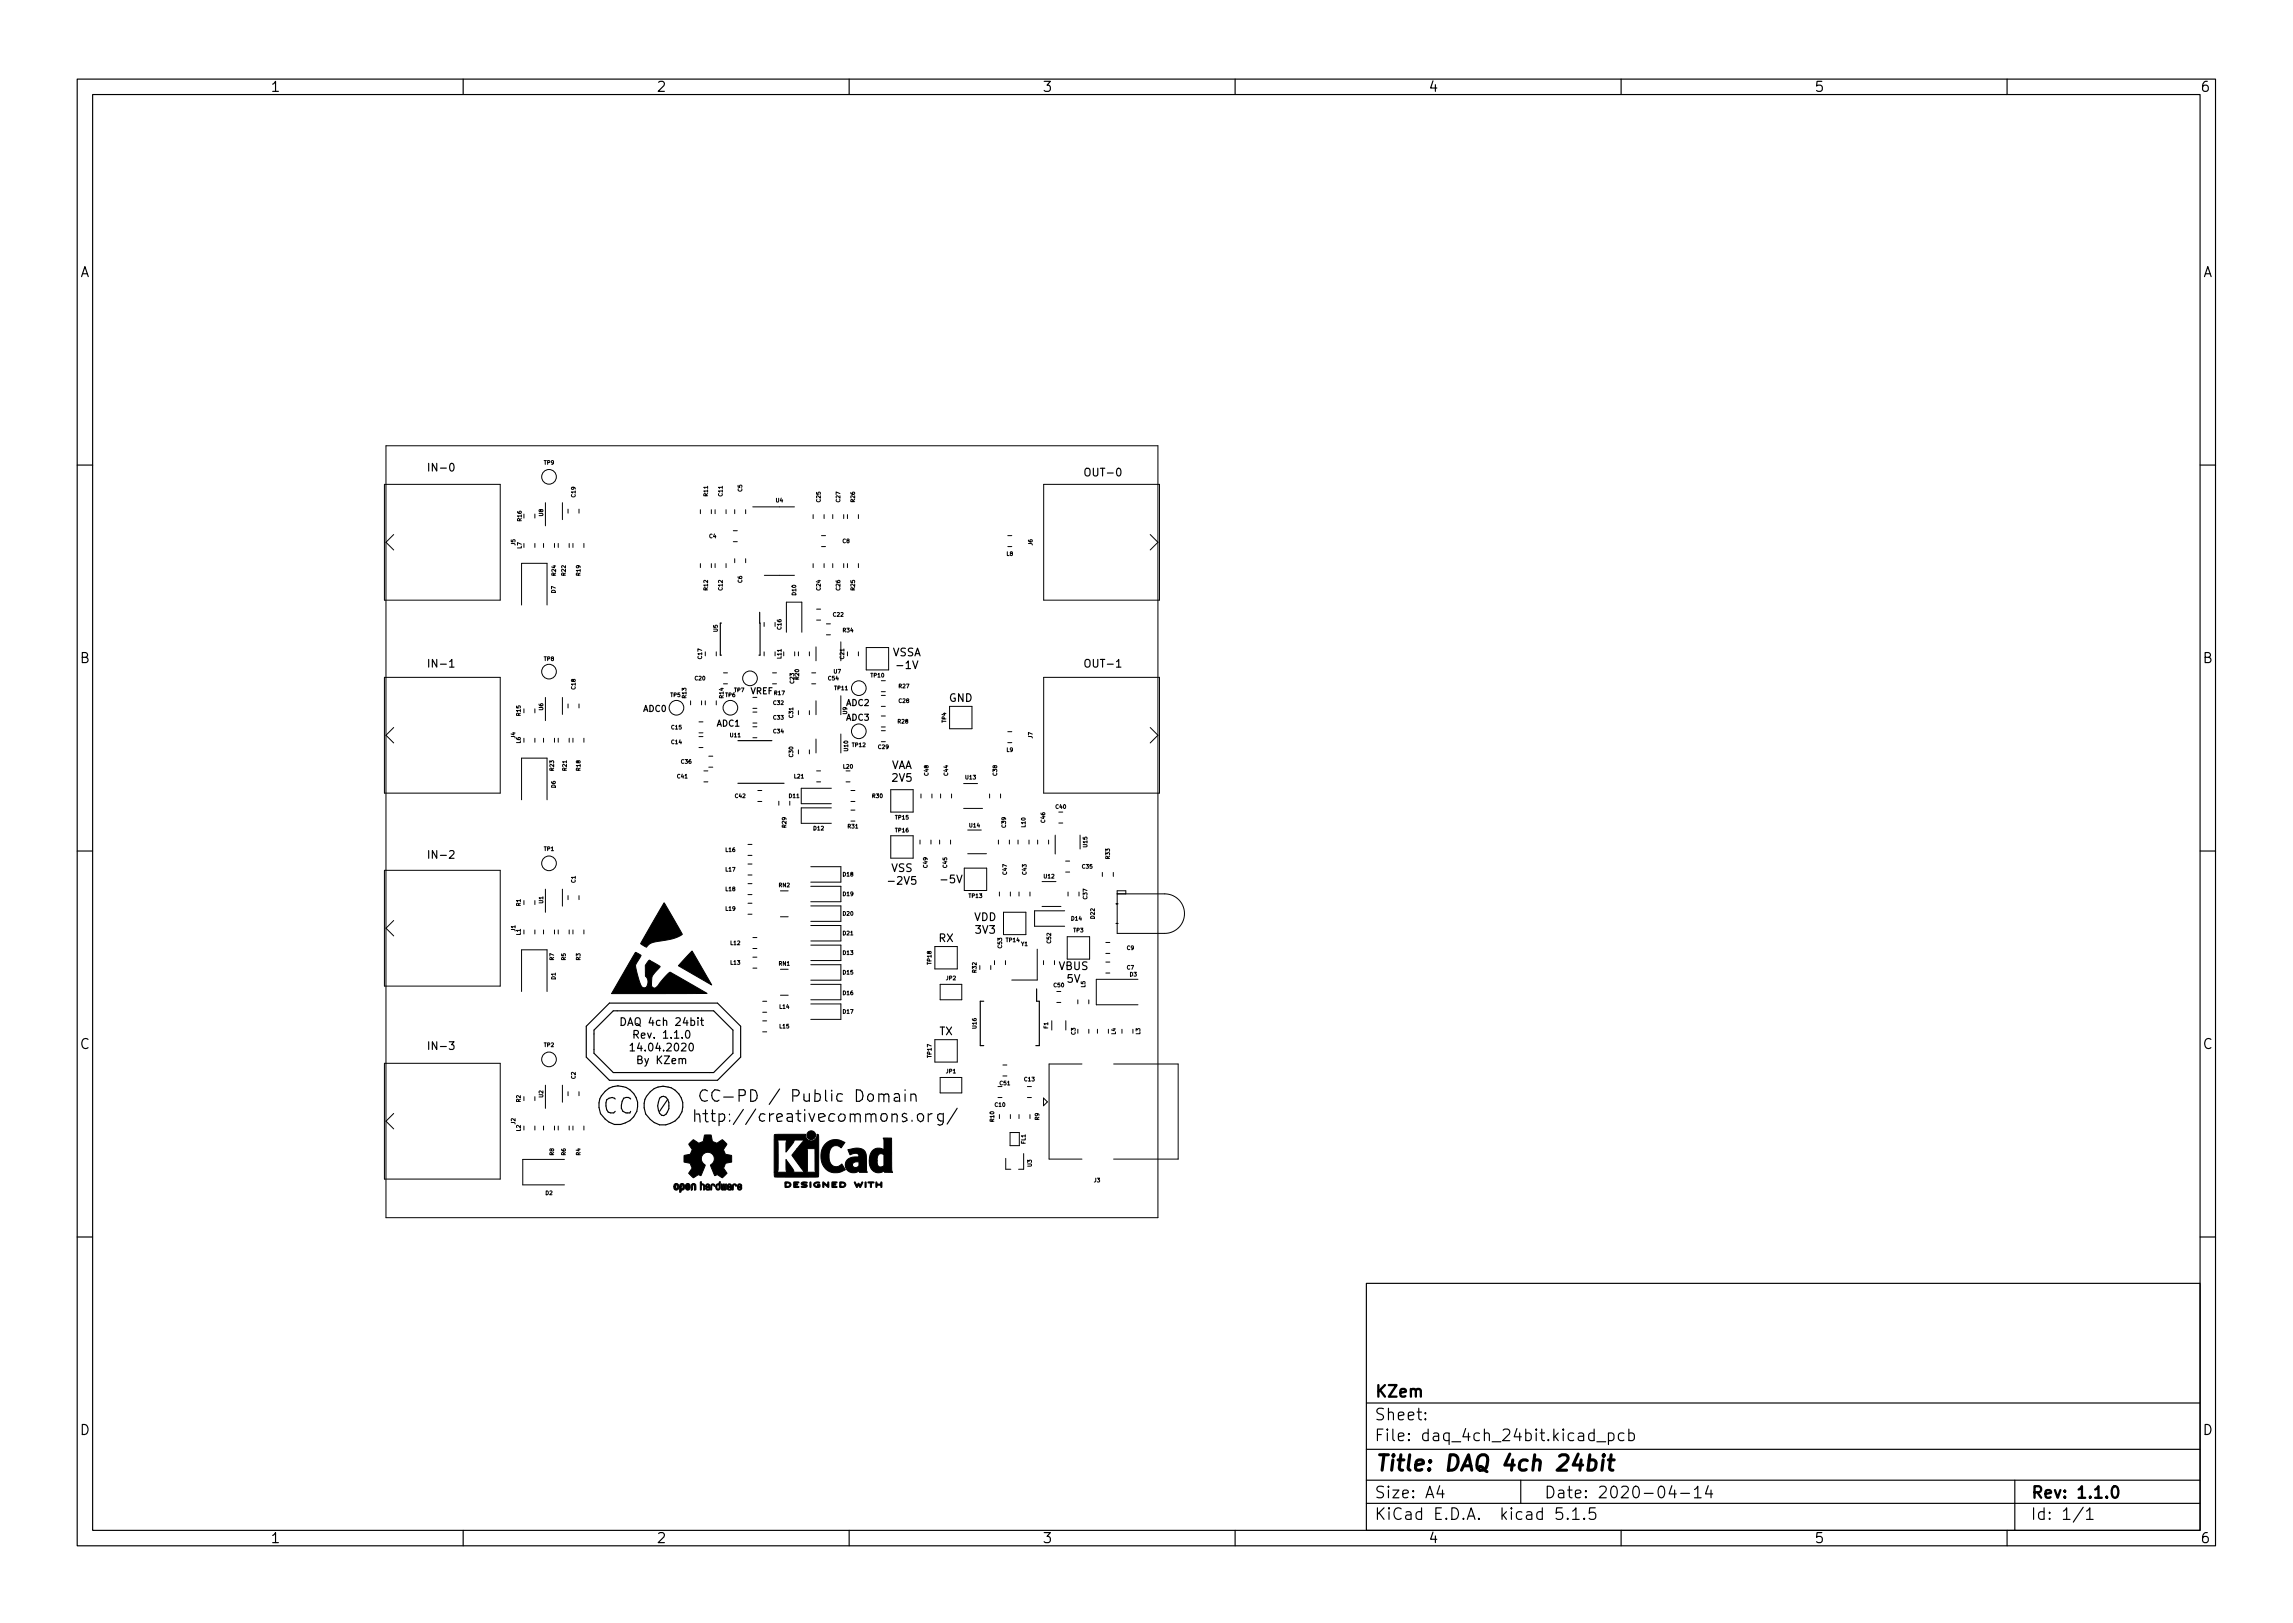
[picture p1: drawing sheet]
<svg xmlns="http://www.w3.org/2000/svg" width="297mm" height="210mm" viewBox="0 0 297 210" stroke-linecap="round" stroke-linejoin="round" font-family="sans-serif">
<defs><g id="words">
<text font-size="2.8" x="178" y="190.6">Title: DAQ 4ch 24bit</text>
<g font-size="2.1">
<text x="178" y="184">Sheet:</text>
<text x="178" y="181">KZem</text>
<text x="178" y="186.7">File: daq_4ch_24bit.kicad_pcb</text>
<text x="178" y="196.9">KiCad E.D.A. kicad 5.1.5</text>
<text x="178" y="194.1">Size: A4</text>
<text x="200" y="194.1">Date: 2020-04-14</text>
<text x="263" y="194.1">Rev: 1.1.0</text>
<text x="263" y="196.9">Id: 1/1</text>
</g>
<g font-size="1.8">
<text x="35" y="11.9">1</text>
<text x="85" y="11.9">2</text>
<text x="135" y="11.9">3</text>
<text x="185" y="11.9">4</text>
<text x="235" y="11.9">5</text>
<text x="285" y="11.9">6</text>
<text x="10.3" y="35.9">A</text>
<text x="285.3" y="35.9">A</text>
<text x="10.3" y="85.9">B</text>
<text x="285.3" y="85.9">B</text>
<text x="10.3" y="135.9">C</text>
<text x="285.3" y="135.9">C</text>
<text x="10.3" y="185.9">D</text>
<text x="285.3" y="185.9">D</text>
<text x="35" y="199.9">1</text>
<text x="85" y="199.9">2</text>
<text x="135" y="199.9">3</text>
<text x="185" y="199.9">4</text>
<text x="235" y="199.9">5</text>
<text x="285" y="199.9">6</text>
</g>
<g font-size="1.4">
<text x="55.8" y="61.1">IN-0</text>
<text x="140.8" y="61.7">OUT-0</text>
<text x="55.8" y="86.5">IN-1</text>
<text x="115.6" y="85">VSSA</text>
<text x="116.4" y="86.7">-1V</text>
<text x="140.8" y="86.5">OUT-1</text>
<text x="122.9" y="90.9">GND</text>
<text x="115.4" y="99.6">VAA</text>
<text x="115.6" y="101.3">2V5</text>
<text x="55.8" y="111.2">IN-2</text>
<text x="115.4" y="113">VSS</text>
<text x="115.4" y="114.6">-2V5</text>
<text x="122.1" y="114.4">-5V</text>
<text x="126.2" y="119.3">VDD</text>
<text x="121.6" y="122">RX</text>
<text x="126.4" y="121">3V3</text>
<text x="137.1" y="125.7">VBUS</text>
<text x="138.2" y="127.3">5V</text>
<text x="55.8" y="136">IN-3</text>
<text x="81" y="132.9">DAQ 4ch 24bit</text>
<text x="82.2" y="136.2">14.04.2020</text>
<text x="82.5" y="134.5">Rev. 1.1.0</text>
<text x="82.7" y="137.8">By KZem</text>
<text x="121.7" y="134.1">TX</text>
</g>
<g font-size="1.1">
<text x="97.2" y="89.9">VREF</text>
<text x="83.3" y="92.2">ADC0</text>
<text x="92.8" y="94.1">ADC1</text>
<text x="109.6" y="93.4">ADC3</text>
<text x="109.6" y="91.5">ADC2</text>
</g>
<g font-size=".7">
<text x="70.5" y="60.2">TP9</text>
<text x="74.5" y="64.4" transform="rotate(-90 74.5 64.4)">C19</text>
<text x="91.7" y="64.3" transform="rotate(-90 91.7 64.3)">R11</text>
<text x="93.6" y="64.3" transform="rotate(-90 93.6 64.3)">C11</text>
<text x="96.1" y="63.7" transform="rotate(-90 96.1 63.7)">C5</text>
<text x="100.5" y="65.1">U4</text>
<text x="106.3" y="65" transform="rotate(-90 106.3 65)">C25</text>
<text x="108.8" y="65" transform="rotate(-90 108.8 65)">C27</text>
<text x="110.7" y="65" transform="rotate(-90 110.7 65)">R26</text>
<text x="66.7" y="70.6" transform="rotate(-90 66.7 70.6)">J5</text>
<text x="67.6" y="71.1" transform="rotate(-90 67.6 71.1)">L7</text>
<text x="67.6" y="67.5" transform="rotate(-90 67.6 67.5)">R16</text>
<text x="70.4" y="66.9" transform="rotate(-90 70.4 66.9)">U8</text>
<text x="91.9" y="69.7">C4</text>
<text x="109.2" y="70.3">C8</text>
<text x="130.4" y="72">L8</text>
<text x="133.8" y="70.6" transform="rotate(-90 133.8 70.6)">J6</text>
<text x="72" y="76.8" transform="rotate(-90 72 76.8)">D7</text>
<text x="72" y="74.5" transform="rotate(-90 72 74.5)">R24</text>
<text x="73.3" y="74.5" transform="rotate(-90 73.3 74.5)">R22</text>
<text x="75.2" y="74.5" transform="rotate(-90 75.2 74.5)">R19</text>
<text x="91.7" y="76.5" transform="rotate(-90 91.7 76.5)">R12</text>
<text x="93.6" y="76.5" transform="rotate(-90 93.6 76.5)">C12</text>
<text x="96.1" y="75.5" transform="rotate(-90 96.1 75.5)">C6</text>
<text x="103.1" y="77.1" transform="rotate(-90 103.1 77.1)">D10</text>
<text x="106.3" y="76.5" transform="rotate(-90 106.3 76.5)">C24</text>
<text x="108.8" y="76.5" transform="rotate(-90 108.8 76.5)">C26</text>
<text x="110.7" y="76.5" transform="rotate(-90 110.7 76.5)">R25</text>
<text x="93" y="81.8" transform="rotate(-90 93 81.8)">U5</text>
<text x="101.2" y="81.5" transform="rotate(-90 101.2 81.5)">C16</text>
<text x="107.9" y="79.9">C22</text>
<text x="109.2" y="81.9">R34</text>
<text x="70.5" y="85.6">TP8</text>
<text x="74.5" y="89.3" transform="rotate(-90 74.5 89.3)">C18</text>
<text x="90" y="88.1">C20</text>
<text x="90.9" y="85.3" transform="rotate(-90 90.9 85.3)">C17</text>
<text x="95.1" y="89.7">TP7</text>
<text x="101.2" y="85.3" transform="rotate(-90 101.2 85.3)">L11</text>
<text x="102.9" y="88.5" transform="rotate(-90 102.9 88.5)">C23</text>
<text x="103.5" y="88" transform="rotate(-90 103.5 88)">R20</text>
<text x="107.3" y="88.1">C54</text>
<text x="108" y="87.2">U7</text>
<text x="108.1" y="89.4">TP11</text>
<text x="109.3" y="85.3" transform="rotate(-90 109.3 85.3)">C21</text>
<text x="112.8" y="87.7">TP10</text>
<text x="116.5" y="89.1">R27</text>
<text x="66.7" y="95.6" transform="rotate(-90 66.7 95.6)">J4</text>
<text x="67.4" y="92.7" transform="rotate(-90 67.4 92.7)">R15</text>
<text x="70.4" y="92" transform="rotate(-90 70.4 92)">U6</text>
<text x="86.9" y="90.3">TP5</text>
<text x="87" y="94.5">C15</text>
<text x="88.9" y="90.4" transform="rotate(-90 88.9 90.4)">R13</text>
<text x="93.7" y="90.4" transform="rotate(-90 93.7 90.4)">R14</text>
<text x="94" y="90.3">TP6</text>
<text x="94.6" y="95.5">U11</text>
<text x="100.2" y="95">C34</text>
<text x="100.2" y="93.2">C33</text>
<text x="100.2" y="91.3">C32</text>
<text x="100.3" y="90">R17</text>
<text x="102.7" y="93" transform="rotate(-90 102.7 93)">C31</text>
<text x="109.7" y="92.5" transform="rotate(-90 109.7 92.5)">U9</text>
<text x="116.3" y="93.7">R28</text>
<text x="116.5" y="91">C28</text>
<text x="122.6" y="93.6" transform="rotate(-90 122.6 93.6)">TP4</text>
<text x="133.8" y="95.6" transform="rotate(-90 133.8 95.6)">J7</text>
<text x="67.4" y="96.3" transform="rotate(-90 67.4 96.3)">L6</text>
<text x="71.8" y="99.8" transform="rotate(-90 71.8 99.8)">R23</text>
<text x="73.4" y="99.8" transform="rotate(-90 73.4 99.8)">R21</text>
<text x="75.2" y="99.8" transform="rotate(-90 75.2 99.8)">R18</text>
<text x="87" y="96.4">C14</text>
<text x="87.8" y="100.8">C41</text>
<text x="88.3" y="98.9">C36</text>
<text x="102.7" y="98" transform="rotate(-90 102.7 98)">C30</text>
<text x="102.9" y="100.8">L21</text>
<text x="109.3" y="99.6">L20</text>
<text x="109.9" y="97.3" transform="rotate(-90 109.9 97.3)">U10</text>
<text x="110.4" y="96.8">TP12</text>
<text x="113.8" y="97">C29</text>
<text x="120.3" y="100.5" transform="rotate(-90 120.3 100.5)">C48</text>
<text x="122.8" y="100.5" transform="rotate(-90 122.8 100.5)">C44</text>
<text x="125.1" y="101">U13</text>
<text x="129.2" y="100.5" transform="rotate(-90 129.2 100.5)">C38</text>
<text x="130.4" y="97.4">L9</text>
<text x="72" y="102.1" transform="rotate(-90 72 102.1)">D6</text>
<text x="95.2" y="103.4">C42</text>
<text x="101.8" y="107.2" transform="rotate(-90 101.8 107.2)">R29</text>
<text x="102.2" y="103.4">D11</text>
<text x="105.4" y="107.6">D12</text>
<text x="109.9" y="107.3">R31</text>
<text x="113" y="103.4">R30</text>
<text x="116" y="107.8">TP16</text>
<text x="116" y="106.2">TP15</text>
<text x="125.6" y="107.2">U14</text>
<text x="130.3" y="107.2" transform="rotate(-90 130.3 107.2)">C39</text>
<text x="132.8" y="107.1" transform="rotate(-90 132.8 107.1)">L10</text>
<text x="135.4" y="106.6" transform="rotate(-90 135.4 106.6)">C46</text>
<text x="136.8" y="104.8">C40</text>
<text x="70.5" y="110.2">TP1</text>
<text x="94" y="112.9">L17</text>
<text x="94" y="110.4">L16</text>
<text x="109.2" y="113.5">D18</text>
<text x="120.1" y="112.4" transform="rotate(-90 120.1 112.4)">C49</text>
<text x="122.7" y="112.4" transform="rotate(-90 122.7 112.4)">C45</text>
<text x="130.4" y="113.3" transform="rotate(-90 130.4 113.3)">C47</text>
<text x="133" y="113.3" transform="rotate(-90 133 113.3)">C43</text>
<text x="135.3" y="113.8">U12</text>
<text x="140.2" y="112.5">C35</text>
<text x="140.8" y="109.7" transform="rotate(-90 140.8 109.7)">U15</text>
<text x="143.8" y="111.2" transform="rotate(-90 143.8 111.2)">R33</text>
<text x="67.4" y="117.4" transform="rotate(-90 67.4 117.4)">R1</text>
<text x="70.4" y="117" transform="rotate(-90 70.4 117)">U1</text>
<text x="74.5" y="114.4" transform="rotate(-90 74.5 114.4)">C1</text>
<text x="94" y="118">L19</text>
<text x="94" y="115.4">L18</text>
<text x="100.9" y="114.9">RN2</text>
<text x="109.2" y="118.6">D20</text>
<text x="109.2" y="116.1">D19</text>
<text x="125.5" y="116.3">TP13</text>
<text x="138.8" y="119.2">D14</text>
<text x="140.8" y="116.5" transform="rotate(-90 140.8 116.5)">C37</text>
<text x="141.8" y="119" transform="rotate(-90 141.8 119)">D22</text>
<text x="66.7" y="120.6" transform="rotate(-90 66.7 120.6)">J1</text>
<text x="67.4" y="121.1" transform="rotate(-90 67.4 121.1)">L1</text>
<text x="71.8" y="124.4" transform="rotate(-90 71.8 124.4)">R7</text>
<text x="73.3" y="124.4" transform="rotate(-90 73.3 124.4)">R5</text>
<text x="75.2" y="124.4" transform="rotate(-90 75.2 124.4)">R3</text>
<text x="94.7" y="125">L13</text>
<text x="94.7" y="122.4">L12</text>
<text x="100.9" y="125.1">RN1</text>
<text x="109.2" y="121.1">D21</text>
<text x="109.2" y="123.7">D13</text>
<text x="120.6" y="124.9" transform="rotate(-90 120.6 124.9)">TP18</text>
<text x="126.5" y="126" transform="rotate(-90 126.5 126)">R32</text>
<text x="129.8" y="122.8" transform="rotate(-90 129.8 122.8)">C53</text>
<text x="130.4" y="122">TP14</text>
<text x="132.3" y="122.5">Y1</text>
<text x="136.1" y="122.2" transform="rotate(-90 136.1 122.2)">C52</text>
<text x="139.1" y="120.8">TP3</text>
<text x="146" y="123.1">C9</text>
<text x="146" y="125.6">C7</text>
<text x="72" y="126.9" transform="rotate(-90 72 126.9)">D1</text>
<text x="101" y="130.7">L14</text>
<text x="109.2" y="131.3">D17</text>
<text x="109.2" y="128.9">D16</text>
<text x="109.2" y="126.2">D15</text>
<text x="122.6" y="127">JP2</text>
<text x="136.5" y="127.9">C50</text>
<text x="140.6" y="127.9" transform="rotate(-90 140.6 127.9)">L5</text>
<text x="146.4" y="126.5">D3</text>
<text x="70.5" y="135.6">TP2</text>
<text x="101" y="133.2">L15</text>
<text x="120.7" y="137" transform="rotate(-90 120.7 137)">TP17</text>
<text x="126.5" y="133.2" transform="rotate(-90 126.5 133.2)">U16</text>
<text x="135.8" y="133.2" transform="rotate(-90 135.8 133.2)">F1</text>
<text x="139.3" y="134" transform="rotate(-90 139.3 134)">C3</text>
<text x="144.5" y="134" transform="rotate(-90 144.5 134)">L4</text>
<text x="147.7" y="134" transform="rotate(-90 147.7 134)">L3</text>
<text x="67.4" y="142.8" transform="rotate(-90 67.4 142.8)">R2</text>
<text x="70.4" y="142.2" transform="rotate(-90 70.4 142.2)">U2</text>
<text x="74.5" y="139.8" transform="rotate(-90 74.5 139.8)">C2</text>
<text x="122.6" y="139">JP1</text>
<text x="128.9" y="143.4">C10</text>
<text x="129.5" y="140.6">C51</text>
<text x="132.7" y="140.1">C13</text>
<text x="66.7" y="145.6" transform="rotate(-90 66.7 145.6)">J2</text>
<text x="67.4" y="146.5" transform="rotate(-90 67.4 146.5)">L2</text>
<text x="71.8" y="149.7" transform="rotate(-90 71.8 149.7)">R8</text>
<text x="73.3" y="149.7" transform="rotate(-90 73.3 149.7)">R6</text>
<text x="75.2" y="149.7" transform="rotate(-90 75.2 149.7)">R4</text>
<text x="128.8" y="145.3" transform="rotate(-90 128.8 145.3)">R10</text>
<text x="132.8" y="148.2" transform="rotate(-90 132.8 148.2)">FL1</text>
<text x="134.6" y="145.1" transform="rotate(-90 134.6 145.1)">R9</text>
<text x="70.7" y="154.8">D2</text>
<text x="133.6" y="151.1" transform="rotate(-90 133.6 151.1)">U3</text>
<text x="141.7" y="153.2">J3</text>
</g>
</g></defs>
<g fill="none" stroke="#000" stroke-width=".15">
<path d="M10 10.2h277v190.1h-277zM12 12.2h273v186.1h-273zM60 10.2v2M110 10.2v2M160 10.2v2M210 10.2v2M260 10.2v2M10 60.2h2M98.4 79.3l.1 5.6h-.2M285 60.2h2M58.2 86.4h.6M93.5 80.7h-.2v4.2h.2"/>
<path d="M95.6 95.9h4.4M144.6 86.4h.6M10 110.2h2M95.6 101.5h6M285 110.2h2M75.9 132.9l3-3h14l3 3v4l-3 3h-14l-3-3zM76.9 133.4l2.5-2.5h13l2.5 2.5v3l-2.5 2.5h-13l-2.5-2.5zM80.5 131.8a.51 .51 0 0 1 .5 .5 .51 .51 0 0 1-.5 .5zM81.6 135.4l.3-.3v1M81.6 136.1h.6M82.1 134h.5l.1-.2v-.2l-.2-.1h-.4v1M89.3 135.2l.2-.1a.53 .53 0 0 1 .3 .5 .53 .53 0 0 1-.3 .5h-.2l-.1-.3z"/>
<path d="M90.7 132.2h.4M90.9 131.8v.9l.2 .1M127.4 129.7h-.4v5.8h.4M134.3 128.1v1.6h.3v5.8h-.4M78.4 141.4a2.5 2.5 0 0 1 4 .7 2.5 2.5 0 0 1-2 3.6 2.55 2.55 0 0 1-2.8-2.2 2.26 2.26 0 0 1 .8-2.1zM79.7 142.4a.78 .78 0 0 0-1 0 .78 .78 0 0 0-.2 .9l.1 .5a.67 .67 0 0 0 1.1 .2M81.7 142.4a.66 .66 0 0 0-.9-.1 1.58 1.58 0 0 0-.1 1.7l.4 .2h.5l.1-.2M84.2 141.4a2.5 2.5 0 0 1 4 .8 2.5 2.5 0 0 1-2 3.5 2.55 2.55 0 0 1-2.8-2.2 2.26 2.26 0 0 1 .8-2.1zM85.4 142.3l.3-.2 .2-.1 .3 .1a1.56 1.56 0 0 1-.2 2.4h-.3a1.83 1.83 0 0 1-.3-2.2zM86.5 142.4l-1.1 1.6M90 143.8v1.5M90.1 144.3h.4l.1 .2 .1 .9"/>
<path d="M91 144.3h.6M91.4 143.8v1.4l.1 .1h.2M91.6 141.3l-.3-.1h-.3a.8 .8 0 0 0-.3 .8 .8 .8 0 0 0 .6 .7l.3-.1M92.1 144.3h.5M92.3 143.8v1.4l.3 .1M93.1 144.3v1.5M93.2 141.3l-.6-.1a.86 .86 0 0 0 0 1.4l.3 .1 .2-.2M93.2 144.4l.4-.1 .2 .1 .1 .4-.1 .3-.3 .2h-.3M93.7 142.1h1.3M94.5 144.3v.1M94.5 145.1v.2M95.7 141.9h.5l.3-.1v-.4l-.2-.2h-.6v1.5"/>
<path d="M96.3 143.7l-1.3 2M97.2 141.2v1.5a.76 .76 0 0 0 .9-.7 .76 .76 0 0 0-.6-.8h-.2M97.9 143.7l-1.3 2M99.1 144.4l-.3-.1h-.3l-.2 .4 .1 .4 .3 .2 .3-.1M99.7 144.2v1.1M100.2 144.3l-.4 .2M100.7 144.8l.6-.2-.2-.3-.4 .1-.1 .2v.4l.1 .3 .6-.1M101 141.1l-1.4 2M101.9 144.3h.6l.1 .2v.8M102.5 144.7l-.5 .1-.1 .1 .1 .3 .1 .1h.5M102.8 142h.4l.2-.2 .1-.2-.1-.3-.2-.1h-.5v1.5M103.1 144.3h.6"/>
<path d="M103.4 143.8v1.3l.3 .2M104.1 141.7v.8l.4 .2 .3-.1M104.2 143.7v.2M104.2 144.3v1M104.8 144.2l.4 1.1 .3-1M104.8 141.7v1M105.6 141.2l-.1 1.5h.4l.3-.2 .1-.4-.1-.3-.6-.1M106.1 144.8l.8-.2-.3-.3-.6 .1 .1 .7 .2 .2 .5-.1M106.9 141.2v1.3l.2 .2M107.7 141.2v.1M107.7 141.7v.9M108.1 144.4l-.5-.1-.2 .2-.1 .4 .1 .2 .1 .1 .3 .1 .2-.1"/>
<path d="M109.1 144.3h-.2l-.3 .4 .1 .5 .2 .1 .5-.2 .1-.3-.1-.3-.2-.2M109.1 141.8l-.2-.1h-.4l-.1 .3v.4l.1 .2h.6M110.1 144.3v1M110.2 144.4l.4-.1 .1 .2v.8M110.8 144.4l.3-.1 .3 .2v.9M110.9 141.2h.5a.86 .86 0 0 1-.1 1.5h-.4zM112.1 144.3v1M112.2 144.4l.4-.1 .2 .1v1M112.8 141.7l-.3 .1-.1 .3v.3l.2 .3 .3-.1 .2-.2v-.5l-.2-.2M112.9 144.4l.4-.1 .1 .1 .1 .9M113.8 141.7v1M113.9 141.8l.3-.1 .3 .2v.8"/>
<path d="M114.5 141.8l.2-.1h.3l.1 .1v1M114.8 144.4a.44 .44 0 0 0-.7 .1v.5l.2 .2 .2 .1a.62 .62 0 0 0 .4-.8M115.5 144.3v1M115.6 144.4l.5-.1 .1 .2v.9M115.8 141.8l.2-.1h.3l.2 .2v.8M116.3 142.2h-.3l-.2 .1v.3l.2 .1 .4-.1M117.2 141.2v.1M117.2 141.7v1M117.4 144.3l-.3-.1-.2 .2v.2l.5 .3 .1 .2-.5 .2-.1-.1M118 141.7v.9M118 141.8h.5l.1 .2 .1 .7M118.1 145.1v.2"/>
<path d="M119.4 144.3h-.3l-.3 .2 .1 .6 .3 .2 .3-.1 .1-.4v-.2l-.2-.3M120.2 144.3v1M120.7 144.3l-.4 .1M122.1 144.3h-.4l-.2 .1-.1 .4 .2 .3 .5 .1M122.2 144.2v1.2l-.2 .3-.3 .1-.2-.1M124 143.6l-1.3 2M10 160.2h2M177 166.3h108v32h-108zM285 160.2h2M60 198.3v2M110 198.3v2M160 198.3v2"/>
<path d="M177 194.8h108M177 191.8h108M177 187.8h108M177 181.8h108M184.6 183.8l.1 .1h-.1v-.1v.1M184.6 183l.1 .1h-.1v-.1v.1M186.5 192.5l-.4 1h1M186.9 193v1M197 191.8v3M202.4 195.3h-.8v.7l.2-.1 .5 .1 .1 .2v.5l-.3 .1h-.3l-.2-.1M203.1 196.7v.1h-.1l.1-.1v.1M203.7 195.8l.4-.5v1.5"/>
<path d="M203.7 196.8h.9M205.2 196.7l.1 .1h-.1h-.1l.1-.1v.1M206.6 195.3h-.7v.7l.2-.1 .5 .1 .1 .2-.1 .5-.2 .1h-.3l-.2-.1M206.9 186.8h1.1M208.4 185.7l.4-.1 .3 .3v.4l-.2 .3h-.1h-.4M208.4 185.6v1.5M210 198.3v2M210.4 185.7l-.5-.1-.3 .3v.4l.2 .3h.1h.5M211 185.7l.4-.1 .3 .3v.4l-.1 .3h-.2h-.4M211 185.1v1.5M216.6 192.5l-.4 1h.9M216.9 193v1"/>
<path d="M217.7 193.5h1.2M219.5 193l.4-.5v1.5M219.5 194h.9M221.3 192.5l-.4 1h1M221.6 193v1M260 198.3v2M261 191.8v6.5M269.9 195.3l-1.3 1.9M270.3 195.8l.4-.5v1.5M270.3 196.8h.8"/>
</g>
<path d="M273.8 192.6a.36 .36 0 0 1 .5 .2 .77 .77 0 0 1-.4 1.2 1 1 0 0 1-.1-1.4z" fill="none" stroke="#000" stroke-width=".3"/>
<path d="M205.9 189.2l.2-.1 .5 .1 .2 .3-.1 .6a.66 .66 0 0 1-1 .3M206 188.5l-.3 2M207.7 189.1l-.2 1.4M207.8 188.5l-.1 .1v.1l.1-.1v-.1l-.1 .2M208.3 189.1h.8M208.7 188.5l-.2 1.7 .1 .2 .3 .1" fill="none" stroke="#000" stroke-width=".4"/>
<g fill="none" stroke="#000" stroke-width=".13">
<path d="M50 57.7h100v100h-100zM49.8 62.7h15v15h-15zM51 69.2l-1 1 1 1M67.6 78.4v-5.4h3.3v5.4M67.9 66.6v.5M67.9 70.4v.5M69.3 66.6v.5M69.3 70.4v.5M70.4 70.4v.5M70.7 65.1v3M71.8 70.4v.5M72.3 70.4v.5"/>
<path d="M72.9 65.1v2.2M73.6 66v.5M73.7 70.4v.5M74.2 70.4v.5M75 66v.5M75.6 70.4v.5M90.7 66v.5M90.7 73v.5M92.1 66v.5M92.1 73v.5M92.6 66v.5M92.6 73v.5"/>
<path d="M94.1 66v.5M94.1 73v.5M95 68.8h.5M95 70.2h.5M95.2 66v.5M95.2 72.4v.5M96.6 66v.5M96.6 72.4v.5M97.5 65.7h5.4M99 74.5h3.9M105.3 66.7v.5M105.3 73v.5"/>
<path d="M105.8 78.9h.5M106.4 69.4h.5M106.4 70.8h.5M106.8 66.7v.5M106.8 73v.5M107.9 66.7v.5M107.9 73v.5M109.3 66.7v.5M109.3 73v.5M109.8 66.7v.5M109.8 73v.5M111.2 66.7v.5"/>
<path d="M111.2 73v.5M130.6 69.4h.5M130.6 70.8h.5M135.2 62.7h15v15h-15zM149 69.2l1 1-1 1M49.8 87.7h15v15h-15zM51 94.2l-1 1 1 1M67.9 91.8v.5M67.9 95.6v.6M69.3 91.8v.5M69.3 95.6v.6M70.4 95.6v.6"/>
<path d="M70.7 90.4v3M71.8 95.6v.6M72.3 95.6v.6M72.9 90.4v2.2M73.6 91.2v.5M73.7 95.6v.6M74.2 95.6v.6M75 91.2v.5M75.6 95.6v.6M89.5 90.8v.5M90.5 94.9h.6M90.5 93.5h.6"/>
<path d="M90.5 96.8h.6M90.5 95.4h.6M90.9 90.8v.5M91.2 99.9h.5M91.4 84.4v.6M91.4 90.8v.5M91.8 98h.5M91.8 99.4h.5M92.8 84.4v.6M92.8 90.8v.5M93.7 87.2h.5M93.7 88.6h.5"/>
<path d="M97.5 95.6h.5M97.5 94.2h.5M97.5 93.7h.5M97.5 92.2h.5M97.5 91.8h.5M97.5 90.3h.5M99 80.6v.6M99 84.4v.6M100.1 87.2h.5M100.1 88.6h.5M100.4 80.6v.6M100.4 84.4v.6"/>
<path d="M101.5 84.4v.6M101.9 81.9v-3.9h2v3.9M102.9 84.4v.6M103.4 84.4v.6M103.4 92.1v.5M103.4 97.1v.6M104.8 84.4v.6M104.8 92.1v.5M104.8 97.1v.6M105.2 87.2h.5M105.2 88.6h.5M105.7 83.8v1.8"/>
<path d="M105.7 90.8v1.8M105.7 95.7v1.8M105.8 99.9h.5M105.8 80.3h.5M107.1 82.2h.5M107.1 80.8h.5M108.9 83.2v2.4M108.9 90.1v2.5M108.9 95.1v2.4M109.6 99.9h.5M109.8 84.4v.6M111.2 84.4v.6"/>
<path d="M112.2 83.9h2.9v2.9h-2.9zM114.2 94.7h.5M114.2 96.1h.5M114.2 91.5h.5M114.2 94.2h.5M114.2 92.8h.5M114.2 89.6h.5M114.2 88.2h.5M114.2 90.1h.5M123 91.5h2.9v2.9h-2.9zM130.6 94.8h.5M130.6 96.2h.5"/>
<path d="M135.2 87.7h15v15h-15zM149 94.2l1 1-1 1M49.8 112.7h15v15h-15zM51 119.2l-1 1 1 1M67.6 103.6v-5.4h3.3v5.4M67.9 116.7v.5M69.3 116.7v.5M70.7 115.2v3M72.9 115.2v2.2M73.6 116v.5M75 116v.5M91.2 101.3h.5"/>
<path d="M96.9 117h.5M96.9 118.4h.5M96.9 114.5h.5M96.9 115.9h.5M96.9 111.9h.5M96.9 113.4h.5M96.9 109.4h.5M96.9 110.8h.5M98.2 102.4h.5M98.2 103.8h.5M100.9 103.8v.5M101.1 115.4h1"/>
<path d="M101.1 118.8h1M102.3 103.8v.5M105 119.9h3.9v2h-3.9M105 112.3h3.9v2h-3.9M105 114.8h3.9v2h-3.9M105 117.4h3.9v2h-3.9M105.8 101.3h.5M107.7 104.7h-3.9v2h3.9M107.7 102.1h-3.9v2h3.9M109.6 101.3h.5M110.2 104.9h.5M110.2 106.4h.5"/>
<path d="M110.2 102.4h.5M110.2 103.8h.5M115.4 102.3h2.9v2.9h-2.9zM115.4 108.3h2.9v2.9h-2.9zM119.2 108.8v.5M119.3 102.9v.5M120.6 108.8v.5M120.7 102.9v.5M121.7 108.8v.5M121.8 102.9v.5M123.1 108.8v.5M123.3 102.9v.5"/>
<path d="M124.8 104.7h2.5M124.8 101.5h1.8M124.9 112.5h2.9v2.9h-2.9zM125.4 110.6h2.4M125.4 107.5h1.7M128.2 102.9v.5M129.3 108.8v.5M129.5 115.6v.5M129.6 102.9v.5M130 118.2h2.9v2.9h-2.9zM130.8 108.8v.5M130.9 115.6v.5"/>
<path d="M131.9 108.8v.5M132 115.6v.5M133.3 108.8v.5M133.4 115.6v.5M134.4 108.8v.5M135 117.4h2.4M135 114.2h1.8M135.8 108.8v.5M136.7 108.2v2.4M137.2 105.2h.5M137.2 106.6h.5M137.9 118h-3.9v2h3.9"/>
<path d="M138 111.6h.6M138 113h.6M138.4 115.6v.5M139.8 115.6v.5M139.9 108.2v1.8M142.8 113v.5M144.2 113v.5M144.6 117.1h.1M144.6 119.6h.1M144.7 117.1h.1M144.7 119.6h.1M144.7 115.8h6.2a2.56 2.56 0 0 1 2.5 2.6 2.56 2.56 0 0 1-2.5 2.5h-6.2v-5.5h1.1v.4"/>
<path d="M49.8 137.7h15v15h-15zM67.6 128.4v-5.4h3.3v5.4M67.9 120.5v.5M69.3 120.5v.5M70.4 120.5v.5M71.8 120.5v.5M72.3 120.5v.5M73.7 120.5v.5M74.2 120.5v.5M75.6 120.5v.5M97.5 124h.5M97.5 125.4h.5"/>
<path d="M97.5 121.5h.5M97.5 122.9h.5M98.8 132.3h.5M98.8 133.7h.5M98.8 129.7h.5M98.8 131.1h.5M101.1 125.6h1M101.1 128.9h1M105 127.5h3.9v2h-3.9M105 122.4h3.9v2h-3.9M105 125h3.9v2h-3.9M105 130.1h3.9v2h-3.9"/>
<path d="M121.1 122.6h2.9v2.9h-2.9zM121.1 134.7h2.9v2.9h-2.9zM121.8 127.5h2.8v2h-2.8zM121.8 139.6h2.8v2h-2.8zM126.9 125.1v.5M128.3 125.1v.5M128.8 124.4v.6M129.9 138h.5M129.9 139.4h.5M130.2 124.4v.6M134.4 123v4h-3.3M135.2 124.4v.6"/>
<path d="M136.2 132.2v1.2M136.6 124.4v.6M136.9 129.9h.5M136.9 128.4h.5M138.1 132.2v1.2M138.2 121.4h3v2.9h-3zM139.6 129.5v.5M139.6 133.3v.6M140.2 137.8h-4.3v12.4h4.3M141 129.5v.5M141 133.3v.6M142.2 133.3v.6"/>
<path d="M143.3 123.5h.5M143.3 122.1h.5M143.3 126.1h.5M143.3 124.6h.5M143.6 133.3v.6M144.3 137.8h8.3v12.4h-8.3M145.3 133.3v.6M146.8 133.3v.6M147.4 126.9h-5.4v3.3h5.4M51 144.2l-1 1 1 1M67.9 142.1v.5M67.9 145.9v.5"/>
<path d="M69.3 142.1v.5M69.3 145.9v.5M70.4 145.9v.5M70.7 140.6v3M71.8 145.9v.5M72.3 145.9v.5M72.9 140.6v2.2M73.1 150.2h-5.4v3.3h5.4M73.6 141.4v.5M73.7 145.9v.5M74.2 145.9v.5M75 141.4v.5"/>
<path d="M75.6 145.9v.5M129.3 142.2h.5M129.3 140.8h.5M129.5 144.4v.5M130.3 150.1v1.4h.6M130.8 146.7h1.2v1.7h-1.2zM130.9 144.4v.5M132 144.4v.5M132.6 149.4v2.1h-.7M133.1 142.2h.5M133.1 140.8h.5M133.4 144.4v.5"/>
<path d="M135.2 142.2l.5 .5-.5 .5z"/>
<circle cx="71.1" cy="61.8" r=".95"/>
<circle cx="71.1" cy="87" r=".95"/>
<circle cx="87.6" cy="91.7" r=".95"/>
<circle cx="94.6" cy="91.7" r=".95"/>
<circle cx="97.2" cy="87.9" r=".95"/>
<circle cx="111.3" cy="89.1" r=".95"/>
<circle cx="111.3" cy="94.7" r=".95"/>
<circle cx="71.1" cy="111.8" r=".95"/>
<circle cx="71.1" cy="137.2" r=".95"/>
</g>
<g fill="#000" stroke="#000" stroke-width=".13">
<path d="M86 116.9l2.4 4.1-.9 .5-1.5 .3a3.4 3.4 0 0 0-2 .6l-.1 .1a.21 .21 0 0 1-.1 .2 .21 .21 0 0 1-.2-.1l-.6-.4zM82.3 123.4l.7 .4-.3 .6a1.22 1.22 0 0 0-.2 1.5l.4 1.4a.59 .59 0 0 0 .8 .6 1.05 1.05 0 0 0-.1-1.4v-1.4l.2-.3a.34 .34 0 0 1 .2-.3 .34 .34 0 0 1 .3 0l1.2 .7-.2 .3a2.14 2.14 0 0 0-.8 2.3 .45 .45 0 0 0 .4 .2 .45 .45 0 0 0 .4-.3v-.2a5.6 5.6 0 0 1 1.5-1.5l4.8 2.7h-12.4zM89.5 123.3l.2-.1 2.5 4.4-4.3-2.5zM87.4 153.4a.41 .41 0 0 1 .5 .3 .41 .41 0 0 1-.3 .5l-.3-.2v-.3h.2v.1a.11 .11 0 0 0 .1 .2 .11 .11 0 0 0 .1-.1l-.1-.4h-.1v.2h-.2zM88.2 153.4a.39 .39 0 0 1 .4 .1 .39 .39 0 0 1 .1 .5 .31 .31 0 0 1-.5 .2v.2l-.1 .1-.1-.8h.2a.16 .16 0 0 0 .1 .2 .16 .16 0 0 0 .1 .1v-.5h-.1l-.1 .2h-.2zM88.9 153.4a.29 .29 0 0 1 .5 0 .29 .29 0 0 1-.3 .4l-.1 .1a.16 .16 0 0 0 .2 .1 .16 .16 0 0 0 .1-.2 .29 .29 0 0 1-.2 .4 .29 .29 0 0 1-.3-.4v-.2l.2 .1 .2-.1-.1-.1-.1 .1h-.2zM89.6 153.4a.34 .34 0 0 1 .4 0 .34 .34 0 0 1 .2 .4v.3l-.2 .1v-.4a.16 .16 0 0 0 0-.2 .16 .16 0 0 0-.2-.1l-.1 .3a.29 .29 0 0 1-.2 .4zM90.7 153.1h.1l.1 .3a.34 .34 0 0 1 .3 .1 .34 .34 0 0 1 .1 .4v.2l-.1 .1-.1-.5a.16 .16 0 0 0-.2-.2 .16 .16 0 0 0 0 .3v.3l-.2 .1zM91.5 153.4a.32 .32 0 0 1 .4 .1 .32 .32 0 0 1 .1 .3v.3l-.2 .1v-.4l-.3 .1 .3 .2a.22 .22 0 0 1-.4-.1 .22 .22 0 0 1 .2-.3l.2-.1a.13 .13 0 0 0-.1-.1 .13 .13 0 0 0-.2 .1l-.1 .1zM89.4 148l.2-.2a.23 .23 0 0 1 .2-.2 .23 .23 0 0 1 .3 .2l.4 .3 .4-.2a.92 .92 0 0 0 .4-.8h.8a.95 .95 0 0 0 .3 .8l.5 .2 .4-.3a.3 .3 0 0 1 .3-.2 .3 .3 0 0 1 .3 .3l.1 .2a.21 .21 0 0 1 .2 .2 .21 .21 0 0 1-.2 .2l-.1 .2a.37 .37 0 0 0 0 .6 .33 .33 0 0 0 .4 .3l.5 .1v.8l-.5 .1a.39 .39 0 0 0-.5 .5l-.1 .2 .5 .7-.4 .4a.25 .25 0 0 1-.2 .2 .25 .25 0 0 1-.3-.2h-.1a.52 .52 0 0 0-.6-.1l-.6-1.3a.86 .86 0 0 0 .2-1.5 .86 .86 0 0 0-1.4 .6 1.14 1.14 0 0 0 .6 .8l-.6 1.4-.2-.1a.23 .23 0 0 0-.4 .1l-.1 .1a.23 .23 0 0 1-.3 .2 .23 .23 0 0 1-.2-.2l-.4-.4 .3-.4a.46 .46 0 0 0 0-.7 .91 .91 0 0 0-.9-.4v-.8l.5-.1a.37 .37 0 0 0 .5-.4 .38 .38 0 0 0-.2-.6l-.2-.4zM92.2 153.4a.22 .22 0 0 1 .3 0 .22 .22 0 0 1 0 .3 .16 .16 0 0 0-.2-.2 .16 .16 0 0 0-.1 .2v.4l-.1 .1v-.6zM92.8 153.4h.3l.1-.3h.1v.6a.32 .32 0 0 1-.2 .5 .32 .32 0 0 1-.4-.4h.2a.18 .18 0 0 0 .1 .2 .18 .18 0 0 0 .2-.2 .18 .18 0 0 0-.2-.3 .18 .18 0 0 0-.1 .3h-.2z"/>
<path d="M93.4 153.4h.1l.1 .6 .1-.6h.1v.6h.2v-.6h.1v.7a.63 .63 0 0 1-.7 0zM94.3 153.4a.31 .31 0 0 1 .4 0 .31 .31 0 0 1 .1 .4v.3l-.1 .1-.1-.4-.3 .1 .3 .2a.23 .23 0 0 1-.4-.1 .23 .23 0 0 1 .3-.3l.1-.1a.17 .17 0 0 0-.2-.1 .17 .17 0 0 0-.1 .2h-.1v-.1zM94.9 153.5a.23 .23 0 0 1 .4-.2 .23 .23 0 0 1 0 .4 .16 .16 0 0 0-.2-.2 .16 .16 0 0 0-.1 .2v.4l-.1 .1zM95.6 153.5a.28 .28 0 0 1 .3-.1 .28 .28 0 0 1 .2 .3l-.4 .2a.18 .18 0 0 0 .2 .1 .18 .18 0 0 0 .1-.1 .25 .25 0 0 1-.2 .3 .25 .25 0 0 1-.3-.3v-.2l.2 .1 .3-.2a.16 .16 0 0 0-.3-.1 .16 .16 0 0 0 0 .2h-.2zM101.7 153.1a.46 .46 0 0 1 .6 0 .46 .46 0 0 1 .1 .6 .58 .58 0 0 1-.7 .1v-.5h.1v.4h.1a.26 .26 0 0 0 .4-.2 .26 .26 0 0 0-.4-.2h-.2zM100.3 147l4.1-.1a.75 .75 0 0 0 .7 .9 .75 .75 0 0 0 .7-.9 .21 .21 0 0 1 .3 .1 .21 .21 0 0 1-.1 .3v5.2h-5.7v-.6h1.7l-.2-.4v-1.3l.9 1.3 .1 .4h1.4l-1.6-2.2 .7-.9h1.2l.1 .2v2.7l-.1 .2 1.2-.1-.1-.2v-2.8h-2.3l.9-1.1h-1.3a1.69 1.69 0 0 1-.7 1l-.4 .6v-1.2l.2-.4h-1.3l.1 .3v1.9a4.4 4.4 0 0 1-.1 1.9l-.4 .1zM102.8 153.1l.7 .1-.5 .1v.1l.3 .1h-.3v.2l.5 .1h-.4a.2 .2 0 0 1-.3 0 .2 .2 0 0 1 0-.2zM103.8 153.2l.4-.1 .4 .1-.1 .1h-.5a.58 .58 0 0 1 .6 .3 .57 .57 0 0 1-.8 .1h.1a.32 .32 0 0 0 .5-.1h-.1a.32 .32 0 0 1-.4-.1 .32 .32 0 0 1-.1-.3zM104.9 153.1l.2 .1a.6 .6 0 0 1-.1 .6zM105.5 153.2l.3-.1a.22 .22 0 0 1 .4 .1l-.3 .1a.24 .24 0 0 0-.4 .2 .24 .24 0 0 0 .4 .2l.2-.1h-.2a.19 .19 0 0 1 .3-.1 .19 .19 0 0 1-.1 .3 .43 .43 0 0 1-.5 0 .43 .43 0 0 1-.1-.5zM106.6 153.1l.6 .5v-.4l.1-.1 .1 .5a.15 .15 0 0 1 0 .2 .16 .16 0 0 1-.3-.1l-.4-.3v.3a.11 .11 0 0 1 0 .1 .11 .11 0 0 1-.1 0 .11 .11 0 0 1 0-.1zM107.8 153.1l.6 .1-.5 .1v.1h.4l-.1 .1h-.3v.2h.5v.1h-.4a.2 .2 0 0 1-.2 0 .2 .2 0 0 1 0-.3z"/>
<path d="M106.9 148.2a2.02 2.02 0 0 1 2.6-.2l-.5 .7a.89 .89 0 0 0-1.1-.2 .89 .89 0 0 0-.5 .9 1.65 1.65 0 0 0 .6 1.7 1.01 1.01 0 0 0 1.1-.3l.4 .7-.8 .4a1.91 1.91 0 0 1-2.4-2.1 2.14 2.14 0 0 1 .6-1.6zM108.8 153.1a.52 .52 0 0 1 .7 .5l-.2 .2h-.5v-.1h.2a.26 .26 0 0 0 .4-.2 .26 .26 0 0 0-.4-.2h-.1v.4h-.1zM109.8 148.9a2.87 2.87 0 0 1 2 0 1.81 1.81 0 0 1 .4 1.7l.1 1.1 .1 .2h-1.1v-.3a1.08 1.08 0 0 1-1.1 .3 1.08 1.08 0 0 1-.7-1h.9a.44 .44 0 0 0 .7 .3 .44 .44 0 0 0 .1-.7h-.3a.48 .48 0 0 0-.5 .4h-.9a1.18 1.18 0 0 1 1.4-1h.4a.46 .46 0 0 0-.2-.5 .46 .46 0 0 0-.5 0l-.5 .2zM110.7 153.1l.1 .1 .2 .4 .1-.1a.16 .16 0 0 1 .1-.2 .16 .16 0 0 1 .2 .2v.1l.3-.5a.69 .69 0 0 1-.2 .7h-.1l-.2-.3-.2 .3zM112.1 153.2h.1l-.1 .6zM112.5 153.1h.7v.1l-.3 .1v.4a.1 .1 0 0 1 0 .1 .1 .1 0 0 1-.2 0 .1 .1 0 0 1 0-.1v-.4l-.2-.1zM113.5 153.1l.1 .1v.2h.5v-.3h.1v.7h-.1v-.3h-.5v.3h-.1zM114.4 147.4h1.1v4l.1 .5h-1v-.2a1.2 1.2 0 0 1-1.4 .1 1.2 1.2 0 0 1-.6-1.3v-.1h1a.57 .57 0 0 0 .4 .8l.5-.2v-1.4a.54 .54 0 0 0-.7-.1 .54 .54 0 0 0-.2 .7v.2h-1a1.35 1.35 0 0 1 1.3-1.7l.6 .3v-.6a1.28 1.28 0 0 0-.1-1z"/>
<circle cx="105.1" cy="147.1" r=".57"/>
</g>
<use href="#words"/>
</svg>
